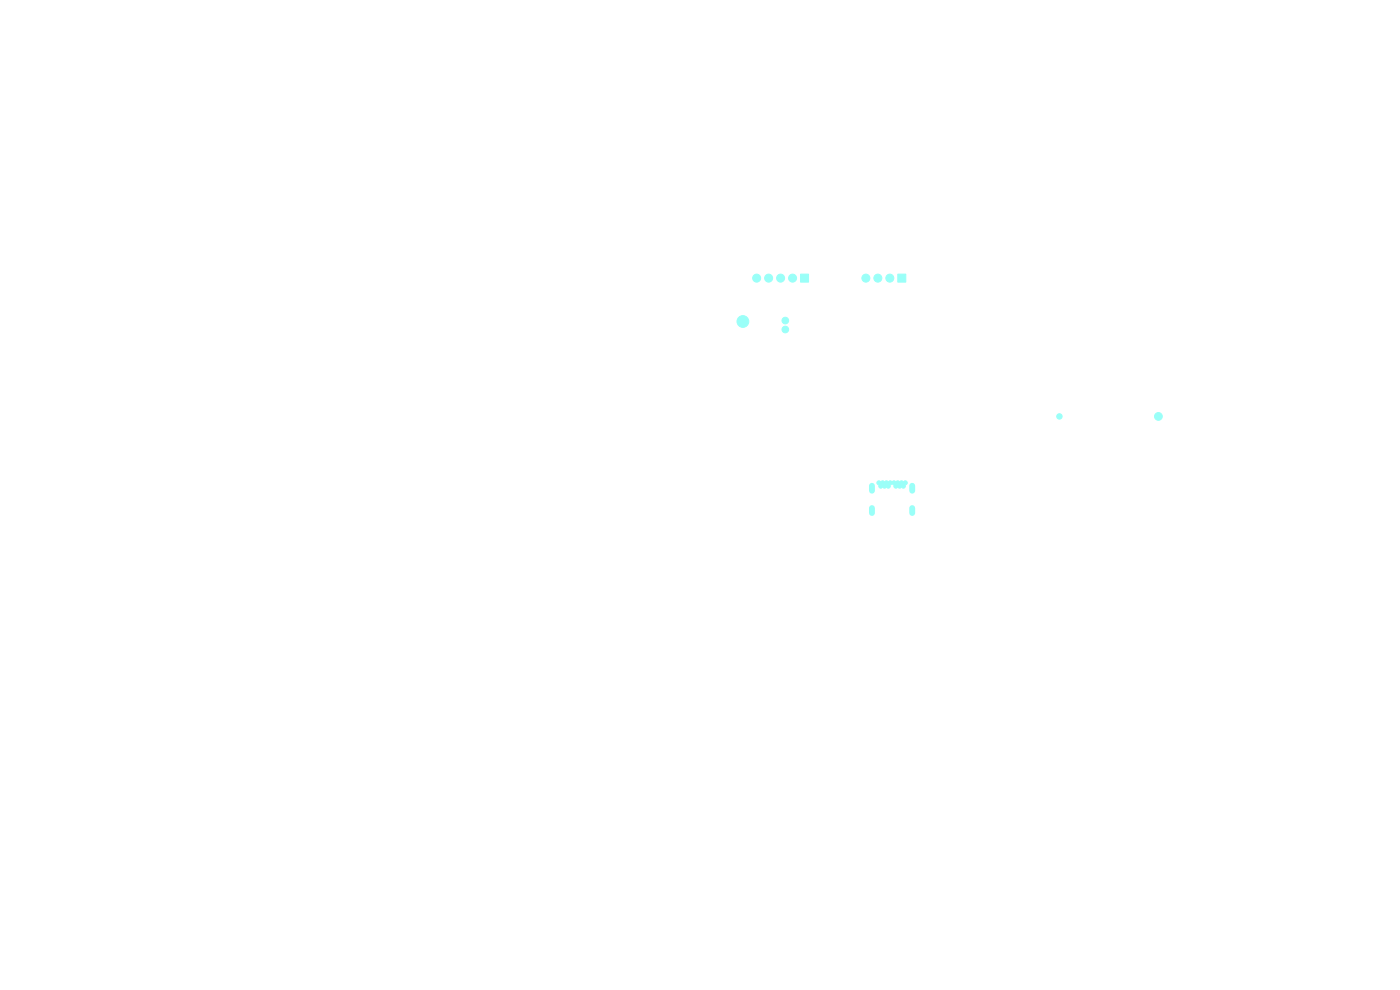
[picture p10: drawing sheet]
<svg xmlns="http://www.w3.org/2000/svg" width="297mm" height="210mm" viewBox="0 0 297 210" stroke-linecap="round" stroke-linejoin="round" font-family="sans-serif">
<g fill="#9afff8" stroke="#9afff8" stroke-width=".21">
<path d="M190.5 58.2h1.7v1.7h-1.7z"/>
<path d="M169.8 58.2h1.7v1.7h-1.7z"/>
<circle cx="192" cy="102.4" r=".43"/>
<circle cx="191.6" cy="103.1" r=".43"/>
<circle cx="190.9" cy="103.1" r=".43"/>
<circle cx="190.4" cy="102.4" r=".43"/>
<circle cx="190" cy="103.1" r=".43"/>
<circle cx="189.6" cy="102.4" r=".43"/>
<circle cx="188.9" cy="102.4" r=".43"/>
<circle cx="188.4" cy="103.1" r=".43"/>
<circle cx="188" cy="102.4" r=".43"/>
<circle cx="187.6" cy="103.1" r=".43"/>
<circle cx="186.9" cy="103.1" r=".43"/>
<circle cx="186.4" cy="102.4" r=".43"/>
<circle cx="191.3" cy="102.4" r=".43"/>
<circle cx="187.3" cy="102.4" r=".43"/>
<circle cx="224.8" cy="88.3" r=".57"/>
<circle cx="245.8" cy="88.3" r=".82"/>
<circle cx="188.8" cy="59" r=".85"/>
<circle cx="186.2" cy="59" r=".85"/>
<circle cx="183.7" cy="59" r=".85"/>
<circle cx="166.6" cy="68" r=".71"/>
<circle cx="166.6" cy="69.9" r=".71"/>
<circle cx="168.1" cy="59" r=".85"/>
<circle cx="165.6" cy="59" r=".85"/>
<circle cx="163.1" cy="59" r=".85"/>
<circle cx="160.5" cy="59" r=".85"/>
<circle cx="157.6" cy="68.2" r="1.25"/>
</g>
<path d="M185 103v1.1M185 107.8v1M193.5 103v1.1M193.5 107.8v1" fill="none" stroke="#9afff8" stroke-width="1.3"/>
</svg>
